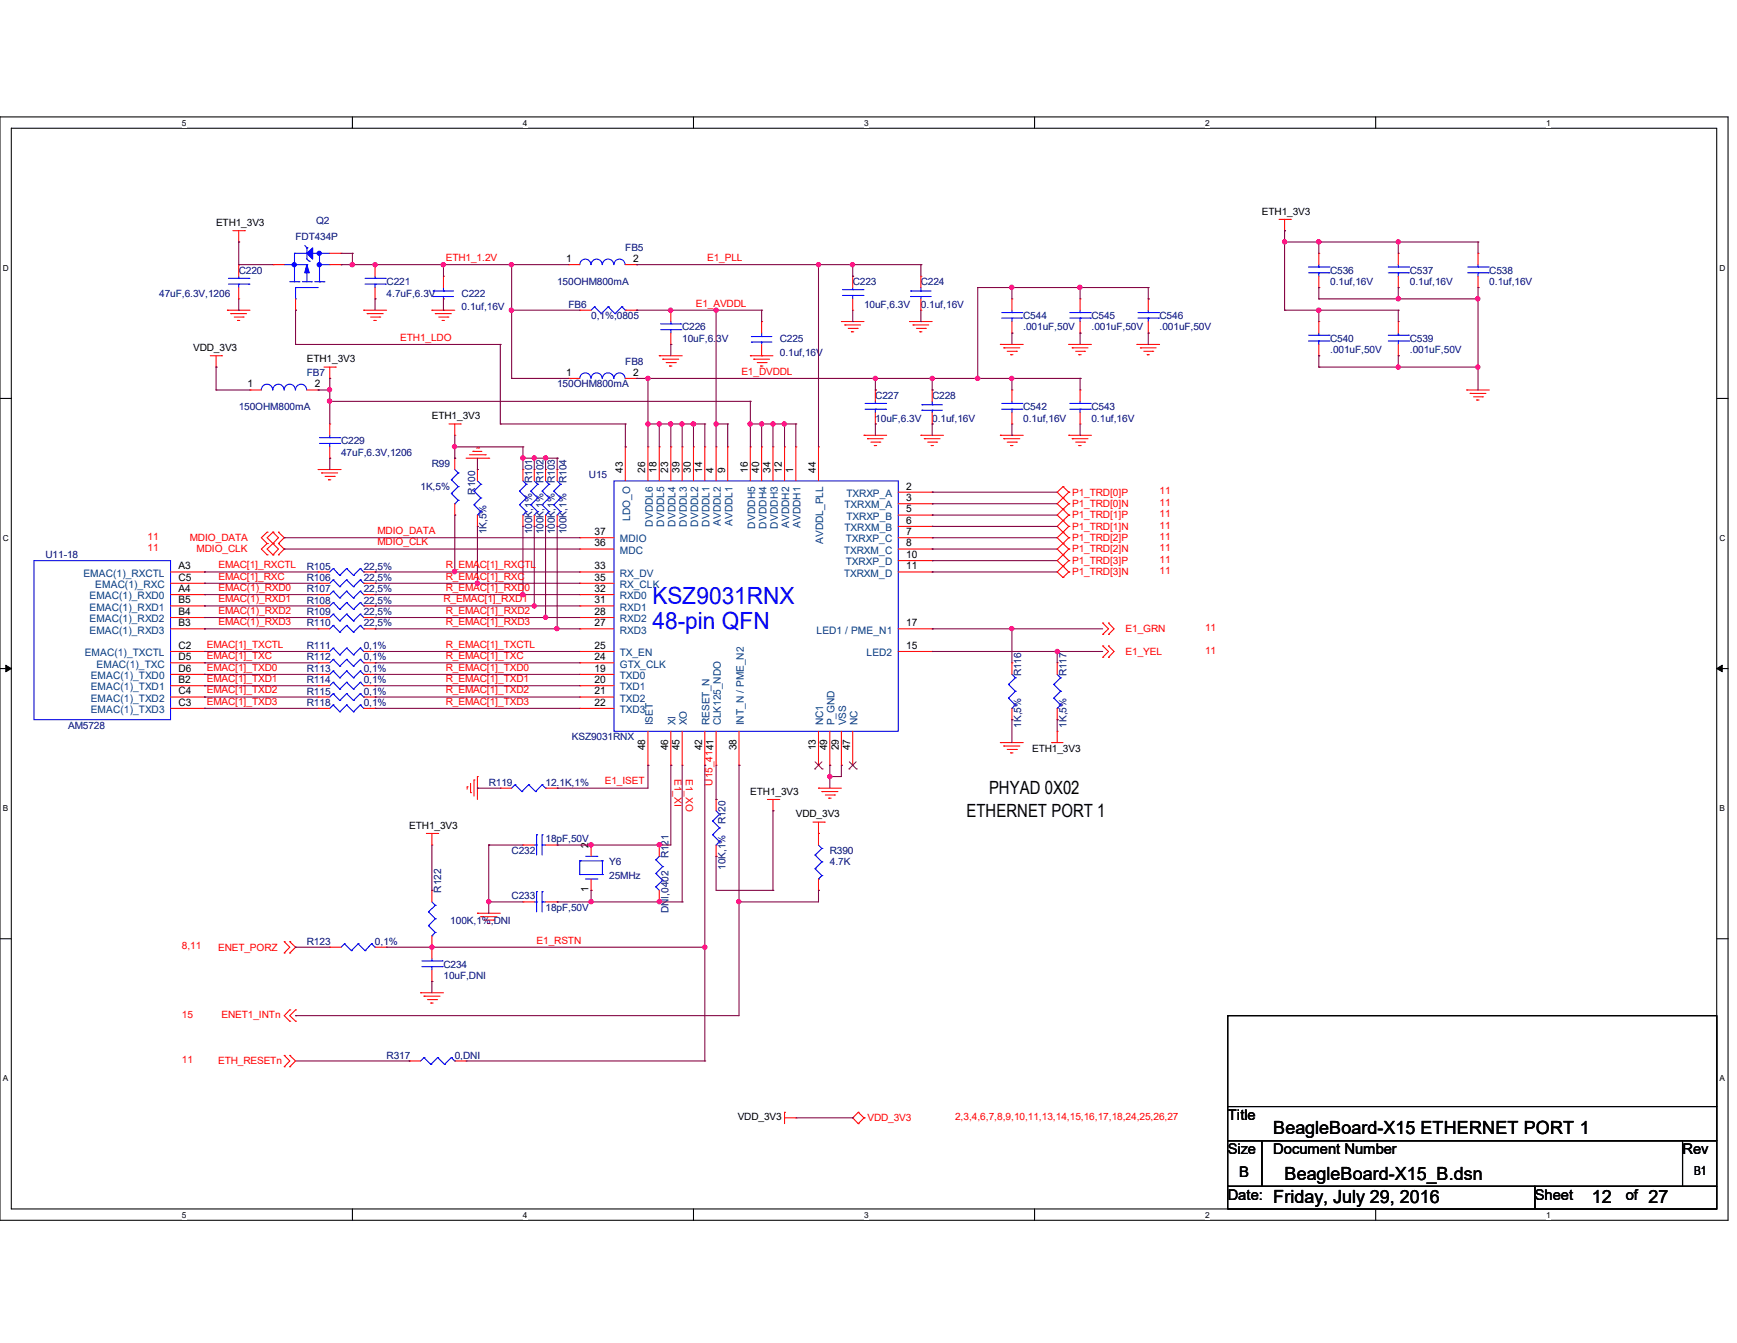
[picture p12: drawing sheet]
<svg xmlns="http://www.w3.org/2000/svg" width="279mm" height="216mm" viewBox="0 0 279 216" stroke-linecap="round" stroke-linejoin="round" font-family="sans-serif">
<defs><g id="words">
<g font-size="3.8" fill="#00f">
<text x="104.9" y="97.2">KSZ9031RNX</text>
<text x="104.9" y="101.1">48-pin QFN</text>
</g>
<g font-size="2.9">
<text x="155.4" y="131.3">ETHERNET PORT 1</text>
<text x="159.1" y="127.6">PHYAD 0X02</text>
<text x="204.8" y="182.3">BeagleBoard-X15 ETHERNET PORT 1</text>
<text x="206.6" y="189.7">BeagleBoard-X15_B.dsn</text>
<text x="204.8" y="193.3">Friday, July 29, 2016</text>
<text x="256" y="193.3">12</text>
<text x="265.2" y="193.3">27</text>
</g>
<g font-size="2.4">
<text x="197.5" y="180.1">Title</text>
<text x="197.5" y="185.6">Size</text>
<text x="204.8" y="185.6">Document Number</text>
<text x="270.6" y="185.6">Rev</text>
<text x="199.3" y="189.2">B</text>
<text x="197.5" y="192.9">Date:</text>
<text x="246.9" y="192.9">Sheet</text>
<text x="261.5" y="192.9">of</text>
</g>
<text font-size="2" x="272.5" y="188.9">B1</text>
<g font-size="1.7">
<text x="91.1" y="42.1">1</text>
<text x="101.9" y="42.1">2</text>
<text x="39.8" y="62.3">1</text>
<text x="50.6" y="62.3">2</text>
<text x="91.1" y="60.4">1</text>
<text x="101.9" y="60.4">2</text>
<text x="100.2" y="76" transform="rotate(-90 100.2 76)">43</text>
<text x="103.8" y="76" transform="rotate(-90 103.8 76)">26</text>
<text x="105.6" y="76" transform="rotate(-90 105.6 76)">18</text>
<text x="107.5" y="76" transform="rotate(-90 107.5 76)">23</text>
<text x="109.3" y="76" transform="rotate(-90 109.3 76)">39</text>
<text x="111.1" y="76" transform="rotate(-90 111.1 76)">30</text>
<text x="112.9" y="76" transform="rotate(-90 112.9 76)">14</text>
<text x="114.8" y="76" transform="rotate(-90 114.8 76)">4</text>
<text x="116.6" y="76" transform="rotate(-90 116.6 76)">9</text>
<text x="120.3" y="76" transform="rotate(-90 120.3 76)">16</text>
<text x="122.1" y="76" transform="rotate(-90 122.1 76)">40</text>
<text x="123.9" y="76" transform="rotate(-90 123.9 76)">34</text>
<text x="125.8" y="76" transform="rotate(-90 125.8 76)">12</text>
<text x="127.6" y="76" transform="rotate(-90 127.6 76)">1</text>
<text x="131.2" y="76" transform="rotate(-90 131.2 76)">44</text>
<text x="145.8" y="78.7">2</text>
<text x="145.8" y="80.6">3</text>
<text x="145.8" y="82.4">5</text>
<text x="95.6" y="87.8">36</text>
<text x="95.6" y="86">37</text>
<text x="145.8" y="84.2">6</text>
<text x="145.8" y="86">7</text>
<text x="145.8" y="87.8">8</text>
<text x="145.8" y="89.7">10</text>
<text x="28.7" y="93.3">C5</text>
<text x="28.7" y="91.5">A3</text>
<text x="28.7" y="95.2">A4</text>
<text x="95.6" y="95.2">32</text>
<text x="95.6" y="91.5">33</text>
<text x="95.6" y="93.3">35</text>
<text x="145.8" y="91.5">11</text>
<text x="28.7" y="100.7">B3</text>
<text x="28.7" y="98.8">B4</text>
<text x="28.7" y="97">B5</text>
<text x="95.6" y="100.7">27</text>
<text x="95.6" y="97">31</text>
<text x="95.6" y="98.8">28</text>
<text x="145.8" y="100.7">17</text>
<text x="28.7" y="106.1">D5</text>
<text x="28.7" y="104.3">C2</text>
<text x="28.7" y="108">D6</text>
<text x="95.6" y="108">19</text>
<text x="95.6" y="106.1">24</text>
<text x="95.6" y="104.3">25</text>
<text x="145.8" y="104.3">15</text>
<text x="28.7" y="113.5">C3</text>
<text x="28.7" y="111.6">C4</text>
<text x="28.7" y="109.8">B2</text>
<text x="95.6" y="109.8">20</text>
<text x="95.6" y="111.6">21</text>
<text x="95.6" y="113.5">22</text>
<text x="103.8" y="120.6" transform="rotate(-90 103.8 120.6)">48</text>
<text x="107.5" y="120.6" transform="rotate(-90 107.5 120.6)">46</text>
<text x="109.3" y="120.6" transform="rotate(-90 109.3 120.6)">45</text>
<text x="112.9" y="120.6" transform="rotate(-90 112.9 120.6)">42</text>
<text x="118.4" y="120.6" transform="rotate(-90 118.4 120.6)">38</text>
<text x="131.2" y="120.6" transform="rotate(-90 131.2 120.6)">13</text>
<text x="133.1" y="120.6" transform="rotate(-90 133.1 120.6)">49</text>
<text x="134.9" y="120.6" transform="rotate(-90 134.9 120.6)">29</text>
<text x="136.7" y="120.6" transform="rotate(-90 136.7 120.6)">47</text>
<text x="94.7" y="136.4" transform="rotate(-90 94.7 136.4)">2</text>
<text x="94.7" y="143.5" transform="rotate(-90 94.7 143.5)">1</text>
</g>
<g font-size="1.7" fill="#004080">
<text x="101.3" y="83.7" transform="rotate(-90 101.3 83.7)">LDO_O</text>
<text x="135.8" y="81.7">TXRXM_A</text>
<text x="136.1" y="79.9">TXRXP_A</text>
<text x="136.1" y="83.6">TXRXP_B</text>
<text x="99.7" y="89">MDC</text>
<text x="99.7" y="87.2">MDIO</text>
<text x="105" y="84.7" transform="rotate(-90 105 84.7)">DVDDL6</text>
<text x="106.8" y="84.7" transform="rotate(-90 106.8 84.7)">DVDDL5</text>
<text x="108.7" y="84.7" transform="rotate(-90 108.7 84.7)">DVDDL4</text>
<text x="110.5" y="84.7" transform="rotate(-90 110.5 84.7)">DVDDL3</text>
<text x="112.3" y="84.7" transform="rotate(-90 112.3 84.7)">DVDDL2</text>
<text x="114.1" y="84.7" transform="rotate(-90 114.1 84.7)">DVDDL1</text>
<text x="116" y="84.6" transform="rotate(-90 116 84.6)">AVDDL2</text>
<text x="117.8" y="84.6" transform="rotate(-90 117.8 84.6)">AVDDL1</text>
<text x="121.5" y="85" transform="rotate(-90 121.5 85)">DVDDH5</text>
<text x="123.3" y="85" transform="rotate(-90 123.3 85)">DVDDH4</text>
<text x="125.1" y="85" transform="rotate(-90 125.1 85)">DVDDH3</text>
<text x="127" y="84.9" transform="rotate(-90 127 84.9)">AVDDH2</text>
<text x="128.8" y="84.9" transform="rotate(-90 128.8 84.9)">AVDDH1</text>
<text x="132.4" y="87.5" transform="rotate(-90 132.4 87.5)">AVDDL_PLL</text>
<text x="135.8" y="89">TXRXM_C</text>
<text x="135.8" y="85.4">TXRXM_B</text>
<text x="136.1" y="87.2">TXRXP_C</text>
<text x="13.4" y="92.7">EMAC(1)_RXCTL</text>
<text x="15.3" y="94.5">EMAC(1)_RXC</text>
<text x="99.7" y="92.7">RX_DV</text>
<text x="99.7" y="94.5">RX_CLK</text>
<text x="135.8" y="92.7">TXRXM_D</text>
<text x="136.1" y="90.9">TXRXP_D</text>
<text x="14.4" y="101.9">EMAC(1)_RXD3</text>
<text x="14.4" y="100">EMAC(1)_RXD2</text>
<text x="14.4" y="98.2">EMAC(1)_RXD1</text>
<text x="14.4" y="96.4">EMAC(1)_RXD0</text>
<text x="99.7" y="101.9">RXD3</text>
<text x="99.7" y="98.2">RXD1</text>
<text x="99.7" y="96.4">RXD0</text>
<text x="99.7" y="100">RXD2</text>
<text x="131.4" y="101.9">LED1 / PME_N1</text>
<text x="13.6" y="105.5">EMAC(1)_TXCTL</text>
<text x="15.5" y="107.3">EMAC(1)_TXC</text>
<text x="99.7" y="107.3">GTX_CLK</text>
<text x="99.7" y="105.5">TX_EN</text>
<text x="139.4" y="105.5">LED2</text>
<text x="14.6" y="112.8">EMAC(1)_TXD2</text>
<text x="14.6" y="111">EMAC(1)_TXD1</text>
<text x="14.6" y="109.2">EMAC(1)_TXD0</text>
<text x="99.7" y="109.2">TXD0</text>
<text x="99.7" y="111">TXD1</text>
<text x="99.7" y="112.8">TXD2</text>
<text x="14.6" y="114.6">EMAC(1)_TXD3</text>
<text x="99.7" y="114.6">TXD3</text>
<text x="105" y="116.6" transform="rotate(-90 105 116.6)">ISET</text>
<text x="108.7" y="116.6" transform="rotate(-90 108.7 116.6)">XI</text>
<text x="110.5" y="116.6" transform="rotate(-90 110.5 116.6)">XO</text>
<text x="114.1" y="116.6" transform="rotate(-90 114.1 116.6)">RESET_N</text>
<text x="116" y="116.6" transform="rotate(-90 116 116.6)">CLK125_NDO</text>
<text x="119.6" y="116.6" transform="rotate(-90 119.6 116.6)">INT_N / PME_N2</text>
<text x="132.4" y="116.6" transform="rotate(-90 132.4 116.6)">NC1</text>
<text x="134.2" y="116.6" transform="rotate(-90 134.2 116.6)">P_GND</text>
<text x="136.1" y="116.6" transform="rotate(-90 136.1 116.6)">VSS</text>
<text x="137.9" y="116.6" transform="rotate(-90 137.9 116.6)">NC</text>
</g>
<g font-size="1.6" fill="#000080">
<text x="50.8" y="35.9">Q2</text>
<text x="47.5" y="38.5">FDT434P</text>
<text x="100.6" y="40.3">FB5</text>
<text x="25.6" y="47.7">47uF,6.3V,1206</text>
<text x="38.4" y="44">C220</text>
<text x="62.2" y="45.8">C221</text>
<text x="62.2" y="47.7">4.7uF,6.3V</text>
<text x="74.3" y="47.7">C222</text>
<text x="89.6" y="45.8">150OHM800mA</text>
<text x="137.2" y="45.8">C223</text>
<text x="148.1" y="45.8">C224</text>
<text x="213.9" y="44">C536</text>
<text x="213.9" y="45.8">0.1uf,16V</text>
<text x="226.8" y="44">C537</text>
<text x="226.8" y="45.8">0.1uf,16V</text>
<text x="239.6" y="44">C538</text>
<text x="239.6" y="45.8">0.1uf,16V</text>
<text x="74.3" y="49.9">0.1uf,16V</text>
<text x="91.4" y="49.5">FB6</text>
<text x="95.1" y="51.3">0,1%,0805</text>
<text x="109.7" y="53.1">C226</text>
<text x="139" y="49.5">10uF,6.3V</text>
<text x="148.1" y="49.5">0.1uf,16V</text>
<text x="164.6" y="51.3">C544</text>
<text x="164.6" y="53.1">.001uF,50V</text>
<text x="175.6" y="51.3">C545</text>
<text x="175.6" y="53.1">.001uF,50V</text>
<text x="186.5" y="51.3">C546</text>
<text x="186.5" y="53.1">.001uF,50V</text>
<text x="100.6" y="58.6">FB8</text>
<text x="109.7" y="55">10uF,6.3V</text>
<text x="125.4" y="55">C225</text>
<text x="125.4" y="57.2">0.1uf,16V</text>
<text x="213.9" y="55">C540</text>
<text x="213.9" y="56.8">.001uF,50V</text>
<text x="226.8" y="55">C539</text>
<text x="226.8" y="56.8">.001uF,50V</text>
<text x="38.4" y="66">150OHM800mA</text>
<text x="49.4" y="60.5">FB7</text>
<text x="89.6" y="62.3">150OHM800mA</text>
<text x="140.8" y="64.1">C227</text>
<text x="149.9" y="64.1">C228</text>
<text x="164.6" y="66">C542</text>
<text x="175.6" y="66">C543</text>
<text x="54.9" y="71.4">C229</text>
<text x="140.8" y="67.8">10uF,6.3V</text>
<text x="149.9" y="67.8">0.1uf,16V</text>
<text x="164.6" y="67.8">0.1uf,16V</text>
<text x="175.6" y="67.8">0.1uf,16V</text>
<text x="54.9" y="73.3">47uF,6.3V,1206</text>
<text x="69.5" y="75.1">R99</text>
<text x="85.6" y="77.7" transform="rotate(-90 85.6 77.7)">R101</text>
<text x="87.4" y="77.7" transform="rotate(-90 87.4 77.7)">R102</text>
<text x="89.2" y="77.7" transform="rotate(-90 89.2 77.7)">R103</text>
<text x="91.1" y="77.7" transform="rotate(-90 91.1 77.7)">R104</text>
<text x="94.7" y="76.9">U15</text>
<text x="67.6" y="78.7">1K,5%</text>
<text x="76.5" y="79.5" transform="rotate(-90 76.5 79.5)">R100</text>
<text x="7.3" y="89.7">U11-18</text>
<text x="78.3" y="85.9" transform="rotate(-90 78.3 85.9)">1K,5%</text>
<text x="85.6" y="85.9" transform="rotate(-90 85.6 85.9)">100K,1%</text>
<text x="87.4" y="85.9" transform="rotate(-90 87.4 85.9)">100K,1%</text>
<text x="89.2" y="85.9" transform="rotate(-90 89.2 85.9)">100K,1%</text>
<text x="91.1" y="85.9" transform="rotate(-90 91.1 85.9)">100K,1%</text>
<text x="49.4" y="91.6">R105</text>
<text x="49.4" y="93.4">R106</text>
<text x="49.4" y="95.2">R107</text>
<text x="58.5" y="91.6">22,5%</text>
<text x="58.5" y="93.4">22,5%</text>
<text x="58.5" y="95.2">22,5%</text>
<text x="49.4" y="97">R108</text>
<text x="49.4" y="98.8">R109</text>
<text x="49.4" y="100.7">R110</text>
<text x="58.5" y="97">22,5%</text>
<text x="58.5" y="98.8">22,5%</text>
<text x="58.5" y="100.7">22,5%</text>
<text x="49.4" y="106.2">R112</text>
<text x="49.4" y="108">R113</text>
<text x="49.4" y="104.4">R111</text>
<text x="58.5" y="106.2">0,1%</text>
<text x="58.5" y="108">0,1%</text>
<text x="58.5" y="104.4">0,1%</text>
<text x="49.4" y="109.9">R114</text>
<text x="49.4" y="111.7">R115</text>
<text x="49.4" y="113.5">R118</text>
<text x="58.5" y="109.9">0,1%</text>
<text x="58.5" y="111.7">0,1%</text>
<text x="58.5" y="113.5">0,1%</text>
<text x="164.3" y="108.8" transform="rotate(-90 164.3 108.8)">R116</text>
<text x="171.5" y="108.8" transform="rotate(-90 171.5 108.8)">R117</text>
<text x="11" y="117.1">AM5728</text>
<text x="92" y="119">KSZ9031RNX</text>
<text x="164.3" y="117" transform="rotate(-90 164.3 117)">1K,5%</text>
<text x="171.5" y="117" transform="rotate(-90 171.5 117)">1K,5%</text>
<text x="78.6" y="126.3">R119</text>
<text x="87.8" y="126.3">12.1K,1%</text>
<text x="82.3" y="137.3">C232</text>
<text x="87.8" y="135.4">18pF,50V</text>
<text x="116.7" y="132.5" transform="rotate(-90 116.7 132.5)">R120</text>
<text x="133.5" y="137.3">R390</text>
<text x="71" y="143.5" transform="rotate(-90 71 143.5)">R122</text>
<text x="98" y="139.1">Y6</text>
<text x="98" y="141.3">25MHz</text>
<text x="107.5" y="138" transform="rotate(-90 107.5 138)">R121</text>
<text x="116.7" y="139.9" transform="rotate(-90 116.7 139.9)">10K,1%</text>
<text x="133.5" y="139.1">4.7K</text>
<text x="72.4" y="148.6">100K,1%,DNI</text>
<text x="82.3" y="144.6">C233</text>
<text x="87.8" y="146.4">18pF,50V</text>
<text x="107.5" y="146.8" transform="rotate(-90 107.5 146.8)">DNI,0402</text>
<text x="49.4" y="151.9">R123</text>
<text x="60.3" y="151.9">0,1%</text>
<text x="71.3" y="155.6">C234</text>
<text x="71.3" y="157.4">10uF,DNI</text>
<text x="62.2" y="170.2">R317</text>
<text x="73.2" y="170.2">0,DNI</text>
</g>
<g font-size="1.6">
<text x="203" y="34.5">ETH1_3V3</text>
<text x="34.8" y="36.3">ETH1_3V3</text>
<text x="31.1" y="56.4">VDD_3V3</text>
<text x="49.4" y="58.3">ETH1_3V3</text>
<text x="69.5" y="67.4">ETH1_3V3</text>
<text x="166" y="120.8">ETH1_3V3</text>
<text x="120.7" y="127.8">ETH1_3V3</text>
<text x="128" y="131.4">VDD_3V3</text>
<text x="65.8" y="133.3">ETH1_3V3</text>
<text x="118.7" y="180">VDD_3V3</text>
</g>
<g font-size="1.6" fill="#f00">
<text x="71.7" y="42">ETH1_1.2V</text>
<text x="113.7" y="42">E1_PLL</text>
<text x="111.9" y="49.3">E1_AVDDL</text>
<text x="64.4" y="54.8">ETH1_LDO</text>
<text x="119.3" y="60.2">E1_DVDDL</text>
<text x="172.5" y="79.7">P1_TRD[0]P</text>
<text x="172.5" y="81.5">P1_TRD[0]N</text>
<text x="172.5" y="83.3">P1_TRD[1]P</text>
<text x="186.5" y="79.5">11</text>
<text x="186.5" y="81.3">11</text>
<text x="186.5" y="83.1">11</text>
<text x="23.7" y="86.8">11</text>
<text x="23.7" y="88.6">11</text>
<text x="30.5" y="87">MDIO_DATA</text>
<text x="31.6" y="88.8">MDIO_CLK</text>
<text x="60.7" y="85.9">MDIO_DATA</text>
<text x="60.7" y="87.7">MDIO_CLK</text>
<text x="172.5" y="85.1">P1_TRD[1]N</text>
<text x="172.5" y="87">P1_TRD[2]P</text>
<text x="172.5" y="88.8">P1_TRD[2]N</text>
<text x="186.5" y="85">11</text>
<text x="186.5" y="86.8">11</text>
<text x="186.5" y="88.6">11</text>
<text x="35.1" y="95">EMAC(1)_RXD0</text>
<text x="35.1" y="93.2">EMAC[1]_RXC</text>
<text x="35.1" y="91.4">EMAC[1]_RXCTL</text>
<text x="71.7" y="95">R_EMAC[1]_RXD0</text>
<text x="71.7" y="93.2">R_EMAC[1]_RXC</text>
<text x="71.7" y="91.4">R_EMAC[1]_RXCTL</text>
<text x="172.5" y="90.6">P1_TRD[3]P</text>
<text x="172.5" y="92.5">P1_TRD[3]N</text>
<text x="186.5" y="90.5">11</text>
<text x="186.5" y="92.3">11</text>
<text x="35.1" y="98.7">EMAC(1)_RXD2</text>
<text x="35.1" y="96.8">EMAC(1)_RXD1</text>
<text x="35.1" y="100.5">EMAC(1)_RXD3</text>
<text x="71.3" y="96.8">R_EMAC[1]_RXD1</text>
<text x="71.7" y="98.7">R_EMAC[1]_RXD2</text>
<text x="71.7" y="100.5">R_EMAC[1]_RXD3</text>
<text x="181.1" y="101.6">E1_GRN</text>
<text x="193.8" y="101.4">11</text>
<text x="33.3" y="104.1">EMAC[1]_TXCTL</text>
<text x="33.3" y="106">EMAC[1]_TXC</text>
<text x="33.3" y="107.8">EMAC[1]_TXD0</text>
<text x="71.7" y="104.1">R_EMAC[1]_TXCTL</text>
<text x="71.7" y="107.8">R_EMAC[1]_TXD0</text>
<text x="71.7" y="106">R_EMAC[1]_TXC</text>
<text x="181.1" y="105.3">E1_YEL</text>
<text x="193.8" y="105.1">11</text>
<text x="33.3" y="113.3">EMAC[1]_TXD3</text>
<text x="33.3" y="111.5">EMAC[1]_TXD2</text>
<text x="33.3" y="109.6">EMAC[1]_TXD1</text>
<text x="71.7" y="113.3">R_EMAC[1]_TXD3</text>
<text x="71.7" y="111.5">R_EMAC[1]_TXD2</text>
<text x="71.7" y="109.6">R_EMAC[1]_TXD1</text>
<text x="108.5" y="125.2" transform="rotate(90 108.5 125.2)">E1_XI</text>
<text x="110.3" y="125.2" transform="rotate(90 110.3 125.2)">E1_XO</text>
<text x="97.3" y="126.1">E1_ISET</text>
<text x="114.6" y="126.3" transform="rotate(-90 114.6 126.3)">U15_4141</text>
<text x="29.3" y="152.6">8,11</text>
<text x="35.1" y="152.8">ENET_PORZ</text>
<text x="86.3" y="151.7">E1_RSTN</text>
<text x="29.3" y="163.6">15</text>
<text x="35.6" y="163.6">ENET1_INTn</text>
<text x="29.3" y="170.9">11</text>
<text x="35.1" y="171.1">ETH_RESETn</text>
<text x="139.5" y="180.3">VDD_3V3</text>
<text x="153.6" y="180">2,3,4,6,7,8,9,10,11,13,14,15,16,17,18,24,25,26,27</text>
</g>
<g font-size="1.3">
<text x="29.3" y="20.2">5</text>
<text x="84.1" y="20.2">4</text>
<text x="139" y="20.2">3</text>
<text x="193.8" y="20.2">2</text>
<text x="248.7" y="20.2">1</text>
<text x=".5" y="43.5">D</text>
<text x="276.6" y="43.5">D</text>
<text x=".5" y="87">C</text>
<text x="276.6" y="87">C</text>
<text x=".5" y="130.4">B</text>
<text x="276.6" y="130.4">B</text>
<text x=".5" y="173.8">A</text>
<text x="276.6" y="173.8">A</text>
<text x="29.3" y="195.7">5</text>
<text x="84.1" y="195.7">4</text>
<text x="139" y="195.7">3</text>
<text x="193.8" y="195.7">2</text>
<text x="248.7" y="195.7">1</text>
</g>
</g></defs>
<path d="M0 18.8h278v177.4h-278zM1.8 20.6h274.3v173.8h-274.3z" fill="none" stroke="#000" stroke-width=".17"/>
<g fill="#fff">
<path d="M29.3 19h.7v1.5h-.7z"/>
<path d="M29.3 194.6h.7v1.4h-.7z"/>
</g>
<path d="M56.7 18.8v1.8M56.7 194.4v1.8" fill="none" stroke="#000" stroke-width=".17"/>
<g fill="#fff">
<path d="M84.1 19h.7v1.5h-.7z"/>
<path d="M84.1 194.6h.7v1.4h-.7z"/>
</g>
<path d="M111.5 18.8v1.8M111.5 194.4v1.8" fill="none" stroke="#000" stroke-width=".17"/>
<g fill="#fff">
<path d="M139 19h.7v1.5h-.7z"/>
<path d="M139 194.6h.7v1.4h-.7z"/>
</g>
<path d="M166.4 18.8v1.8M166.4 194.4v1.8" fill="none" stroke="#000" stroke-width=".17"/>
<g fill="#fff">
<path d="M193.8 19h.8v1.5h-.8z"/>
<path d="M193.8 194.6h.8v1.4h-.8z"/>
</g>
<path d="M221.3 18.8v1.8M221.3 194.4v1.8" fill="none" stroke="#000" stroke-width=".17"/>
<g fill="#fff">
<path d="M248.7 19h.7v1.5h-.7z"/>
<path d="M248.7 194.6h.7v1.4h-.7z"/>
<path d="M.5 42.3h.9v1.5h-.9z"/>
<path d="M276.6 42.3h.9v1.5h-.9z"/>
<path d="M.5 85.8h.9v1.4h-.9z"/>
<path d="M276.6 85.8h.9v1.4h-.9z"/>
</g>
<path d="M0 64.1h1.8M276.1 64.1h1.9" fill="none" stroke="#000" stroke-width=".17"/>
<g fill="#fff">
<path d="M.5 129.2h.8v1.5h-.8z"/>
<path d="M276.6 129.2h.9v1.5h-.9z"/>
</g>
<path d="M0 107.5h1.8M276.1 107.5h1.9" fill="none" stroke="#000" stroke-width=".17"/>
<path d="M.9 106.9l.9 .6-.9 .5zM276.1 107.5l.9-.6v1.1z" fill="#000" stroke="#000" stroke-width=".16"/>
<g fill="#fff">
<path d="M.5 172.6h.8v1.5h-.8z"/>
<path d="M276.6 172.6h.9v1.5h-.9z"/>
</g>
<path d="M0 150.9h1.8M276.1 150.9h1.9M197.5 163.3h78.6v14.6h-78.6zM197.5 177.9h78.6v5.5h-78.6zM197.5 183.4h5.5v7.3h-5.5zM197.5 190.7h49.4v3.7h-49.4zM203 183.4h67.6v7.3h-67.6zM246.9 190.7h29.2v3.7h-29.2zM270.6 183.4h5.5v7.3h-5.5z" fill="none" stroke="#000" stroke-width=".17"/>
<g fill="none" stroke="#f00" stroke-width=".17">
<path d="M37.5 37.1h1.8M38.4 38.9h.1M38.4 37.1v1.8M39.3 37.1h.1M205.7 35.3h1.9M206.6 37.1h.1M206.6 35.3v1.8M207.6 35.3h.1M33.8 57.2h1.8M34.8 59h.1M34.8 57.2v1.8M35.6 57.2h.1"/>
<path d="M36.6 49.9h.1M36.6 49.9h3.6M37.1 50.4h.1M37.1 50.4h2.6M37.7 51h1.4M38.2 51.5h.1M38.2 51.5h.4M38.4 42.5h.1M38.4 48h.1M38.4 42.5v1.9M38.4 46.2v1.8M39.1 51h.1"/>
<path d="M43.9 42.5h.1M43.9 42.5h1.8M47.5 49.9h.1M47.5 48v1.9M52.1 59h1.8M53 59v1.8M53 42.5h1.9M53 40.7h1.9M53.9 59h.1M54.9 42.5h.1M54.9 40.7h.1M58.5 49.9h.1"/>
<path d="M58.5 49.9h3.7M59.1 50.4h.1M59.1 50.4h2.5M59.6 51h1.5M60.2 51.5h.1M60.2 51.5h.3M60.3 42.5h.1M60.3 48h.1M60.3 42.5v1.9M60.3 46.2v1.8M61.1 51h.1M69.5 49.9h.1"/>
<path d="M69.5 49.9h3.7M70 50.4h.1M70 50.4h2.6M70.6 51h1.5M71.1 51.5h.1M71.1 51.5h.4M71.3 49.9h.1M71.3 44.4h.1M71.3 44.4v1.8M71.3 48v1.9M72.1 51h.1M91.4 42.5h.1"/>
<path d="M91.4 42.5h1.9M93.3 49.9h.1M93.3 49.9h1.8M100.6 49.9h1.8M100.6 42.5h1.8M102.4 49.9h.1M102.4 42.5h.1M106 57.2h.1M106 57.2h3.7M106.6 57.7h.1M106.6 57.7h2.6M107.1 58.3h1.5"/>
<path d="M107.7 58.8h.1M107.7 58.8h.4M107.9 49.9h.1M107.9 55.4h.1M107.9 49.9v1.8M107.9 53.6v1.8M108.6 58.3h.1M120.7 57.2h.1M120.7 57.2h3.6M121.2 57.7h.1M121.2 57.7h2.6M121.8 58.3h1.4"/>
<path d="M122.3 58.8h.1M122.3 58.8h.4M122.5 57.2h.1M122.5 51.7h.1M122.5 51.7v1.9M122.5 55.4v1.8M123.2 58.3h.1M135.3 51.7h.1M135.3 51.7h3.7M135.9 52.2h.1M135.9 52.2h2.5M136.4 52.8h1.5"/>
<path d="M136.9 53.3h.1M136.9 53.3h.4M137.2 44.4h.1M137.2 49.9h.1M137.2 44.4v1.8M137.2 48v1.9M137.9 52.8h.1M146.3 51.7h.1M146.3 51.7h3.6M146.9 52.2h.1M146.9 52.2h2.5M147.4 52.8h1.4"/>
<path d="M148 53.3h.1M148 53.3h.3M148.1 49.9h.1M148.1 44.4h.1M148.1 44.4v1.8M148.1 48v1.9M148.8 52.8h.1M160.9 55.4h.1M160.9 55.4h3.7M161.5 55.9h.1M161.5 55.9h2.5M162 56.5h1.5"/>
<path d="M162.6 57h.1M162.6 57h.3M162.8 48h.1M162.8 53.6h.1M162.8 48v1.9M162.8 51.7v1.9M163.5 56.5h.1M171.9 55.4h.1M171.9 55.4h3.7M172.5 55.9h.1M172.5 55.9h2.5M173 56.5h1.5"/>
<path d="M173.5 57h.1M173.5 57h.4M173.7 48h.1M173.7 53.6h.1M173.7 48v1.9M173.7 51.7v1.9M174.5 56.5h.1M182.9 55.4h.1M182.9 55.4h3.6M183.4 55.9h.1M183.4 55.9h2.6M184 56.5h1.4"/>
<path d="M184.5 57h.1M184.5 57h.4M184.7 48h.1M184.7 53.6h.1M184.7 48v1.9M184.7 51.7v1.9M185.4 56.5h.1M212.1 40.7h.1M212.1 46.2h.1M212.1 51.7h.1M212.1 57.2h.1M212.1 40.7v1.8"/>
<path d="M212.1 44.4v1.8M212.1 51.7v1.9M212.1 55.4v1.8M224.9 40.7h.1M224.9 46.2h.1M224.9 51.7h.1M224.9 57.2h.1M224.9 40.7v1.8M224.9 44.4v1.8M224.9 51.7v1.9M224.9 55.4v1.8M237.7 40.7h.1"/>
<path d="M237.7 46.2h.1M237.7 40.7v1.8M237.7 44.4v1.8M40.2 62.7h.1M40.2 62.7h1.8M49.4 62.7h1.8M51.2 75.5h.1M51.2 62.7h.1M51.2 75.5h3.7M51.7 76h.1M51.7 76h2.6M52.3 76.6h1.5"/>
<path d="M52.8 77.1h.1M52.8 77.1h.4M53 60.8h.1M53 68.2h.1M53 73.7h.1M53 68.2v1.8M53 71.8v1.9M53.8 76.6h.1M72.2 68.2h1.8M73.2 70h.1M73.2 73.7h.1M73.2 68.2v1.8"/>
<path d="M73.2 73.7v1.8M74 68.2h.1M75 73.7h3.6M75.5 73.1h2.6M76.1 72.6h.1M76.1 72.6h1.4M76.6 72h.4M76.8 75.5h.1M76.8 75.5v1.8M77 72h.1M78.1 73.1h.1M78.6 73.7h.1"/>
<path d="M84.1 75.5h.1M84.1 75.5v1.8M85.9 75.5h.1M85.9 75.5v1.8M87.8 75.5h.1M87.8 75.5v1.8M89.6 75.5h.1M89.6 75.5v1.8M91.4 60.8h.1M91.4 60.8h1.9M100.6 71.8h.1M100.6 71.8v5.5"/>
<path d="M100.6 60.8h1.8M102.4 60.8h.1M104.2 71.8h.1M104.2 71.8v5.5M106 71.8h.1M106 71.8v5.5M107.9 71.8h.1M107.9 71.8v5.5M109.7 71.8h.1M109.7 71.8v5.5M111.5 71.8h.1M111.5 71.8v5.5"/>
<path d="M113.4 71.8h.1M113.4 71.8v5.5M115.2 71.8h.1M115.2 71.8v5.5M117.1 71.8h.1M117.1 71.8v5.5M120.7 71.8h.1M120.7 71.8v5.5M122.5 71.8h.1M122.5 71.8v5.5M124.3 71.8h.1M124.3 71.8v5.5"/>
<path d="M126.2 71.8h.1M126.2 71.8v5.5M128 71.8h.1M128 71.8v5.5M131.7 71.8h.1M131.7 71.8v5.5M139 70h.1M139 70h3.6M139.5 70.5h.1M139.5 70.5h2.6M140.1 71.1h1.4M140.6 71.6h.1"/>
<path d="M140.6 71.6h.4M140.8 62.7h.1M140.8 68.2h.1M140.8 62.7v1.8M140.8 66.3v1.9M141.5 71.1h.1M144.5 79.1h5.4M148.1 70h.1M148.1 70h3.7M148.7 70.5h.1M148.7 70.5h2.5M149.2 71.1h1.5"/>
<path d="M149.8 71.6h.1M149.8 71.6h.4M149.9 79.1h.1M149.9 68.2h.1M149.9 62.7h.1M149.9 62.7v1.8M149.9 66.3v1.9M150.7 71.1h.1M160.9 70h.1M160.9 70h3.7M161.5 70.5h.1M161.5 70.5h2.5"/>
<path d="M162 71.1h1.5M162.6 71.6h.1M162.6 71.6h.3M162.8 62.7h.1M162.8 68.2h.1M162.8 62.7v1.8M162.8 66.3v1.9M163.5 71.1h.1M171 78.2h.1M171 78.2l-.9 .9 1.8 1.9M171 78.2l.9 .9M171.9 70h.1"/>
<path d="M171.9 79.1h.1M171.9 70h3.7M171.9 79.1l-1.8 1.9 .9 .9M172.5 70.5h.1M172.5 70.5h2.5M173 71.1h1.5M173.5 71.6h.1M173.5 71.6h.4M173.7 62.7h.1M173.7 68.2h.1M173.7 62.7v1.8M173.7 66.3v1.9"/>
<path d="M174.5 71.1h.1M235.9 62.7h.1M235.9 62.7h3.7M236.5 63.2h.1M236.5 63.2h2.5M237 63.8h1.5M237.5 64.3h.1M237.5 64.3h.4M238.5 63.8h.1M27.4 97.4h5.5M27.4 95.6h5.5M27.4 91.9h5.5"/>
<path d="M27.4 93.8h5.5M27.4 99.3h5.5M32.9 93.8h.1M32.9 91.9h.1M32.9 99.3h.1M32.9 97.4h.1M32.9 95.6h.1M43 85.6h.1M43 87.4h.1M43 89.2h.1M43 85.6l-1 .8 1 1M43 87.4l-1 .9 1 .9"/>
<path d="M43.9 87.4h.1M43.9 85.6h.1M43.9 89.2h.1M43.9 85.6l-.9 .8 1.8 1.9-.9 .9M43.9 85.6l.9 .8-.9 1M43.9 87.4l-.9 .9 .9 .9M44.8 85.6h.1M44.8 87.4h.1M44.8 89.2h.1M44.8 85.6l.9 .8-.9 1M44.8 87.4l.9 .9-.9 .9M51.2 97.4h.1"/>
<path d="M51.2 99.3h.1M51.2 91.9h.1M51.2 93.8h.1M51.2 95.6h.1M51.2 97.4h1.8M51.2 95.6h1.8M51.2 91.9h1.8M51.2 93.8h1.8M51.2 99.3h1.8M58.5 97.4h1.8M58.5 95.6h1.8M58.5 91.9h1.8"/>
<path d="M58.5 93.8h1.8M58.5 99.3h1.8M60.3 97.4h.1M60.3 99.3h.1M60.3 91.9h.1M60.3 93.8h.1M60.3 95.6h.1M73.2 82.8h.1M73.2 81v1.8M76.8 84.6h.1M76.8 82.8v1.8M84.1 84.6h.1"/>
<path d="M84.1 82.8v1.8M85.9 84.6h.1M85.9 82.8v1.8M87.8 84.6h.1M87.8 82.8v1.8M89.6 84.6h.1M89.6 82.8v1.8M93.3 97.4h.1M93.3 95.6h.1M93.3 91.9h.1M93.3 93.8h.1M93.3 88.3h.1"/>
<path d="M93.3 86.4h.1M93.3 99.3h.1M93.3 97.4h5.5M93.3 95.6h5.5M93.3 91.9h5.5M93.3 93.8h5.5M93.3 88.3h5.5M93.3 86.4h5.5M93.3 99.3h5.5M144.5 91.9h5.4M144.5 88.3h5.4M144.5 86.4h5.4"/>
<path d="M144.5 81h5.4M144.5 82.8h5.4M144.5 84.6h5.4M144.5 90.1h5.4M149.9 81h.1M149.9 82.8h.1M149.9 84.6h.1M149.9 86.4h.1M149.9 88.3h.1M149.9 90.1h.1M149.9 91.9h.1M171 80.1h.1"/>
<path d="M171 81.9h.1M171 83.7h.1M171 85.6h.1M171 87.4h.1M171 89.2h.1M171 91h.1M171 92.8h.1M171 81.9l-.9 .9 .9 .9M171 81.9l.9 .9M171 83.7l-.9 .9 .9 1M171 83.7l.9 .9M171 85.6l-.9 .8 .9 1"/>
<path d="M171 85.6l.9 .8M171 87.4l-.9 .9 1.8 1.8M171 87.4l.9 .9M171 91l-.9 .9 .9 .9M171 91l.9 .9M171.9 81h.1M171.9 82.8h.1M171.9 84.6h.1M171.9 86.4h.1M171.9 88.3h.1M171.9 90.1h.1M171.9 91.9h.1"/>
<path d="M171.9 81l-.9 .9M171.9 82.8l-.9 .9M171.9 84.6l-.9 1M171.9 86.4l-.9 1M171.9 88.3l-1.8 1.8 .9 .9M171.9 90.1l-.9 .9M171.9 91.9l-.9 .9M27.4 106.6h5.5M27.4 104.7h5.5M27.4 101.1h5.5M27.4 108.4h5.5M27.4 110.2h5.5"/>
<path d="M27.4 112.1h5.5M27.4 113.9h5.5M32.9 106.6h.1M32.9 104.7h.1M32.9 113.9h.1M32.9 112.1h.1M32.9 110.2h.1M32.9 108.4h.1M32.9 101.1h.1M51.2 106.6h.1M51.2 108.4h.1M51.2 101.1h.1"/>
<path d="M51.2 110.2h.1M51.2 112.1h.1M51.2 113.9h.1M51.2 104.7h.1M51.2 106.6h1.8M51.2 104.7h1.8M51.2 101.1h1.8M51.2 108.4h1.8M51.2 110.2h1.8M51.2 112.1h1.8M51.2 113.9h1.8M58.5 106.6h1.8"/>
<path d="M58.5 104.7h1.8M58.5 101.1h1.8M58.5 108.4h1.8M58.5 110.2h1.8M58.5 112.1h1.8M58.5 113.9h1.8M60.3 106.6h.1M60.3 108.4h.1M60.3 101.1h.1M60.3 110.2h.1M60.3 112.1h.1M60.3 113.9h.1"/>
<path d="M60.3 104.7h.1M93.3 108.4h.1M93.3 110.2h.1M93.3 112.1h.1M93.3 113.9h.1M93.3 106.6h.1M93.3 104.7h.1M93.3 101.1h.1M93.3 106.6h5.5M93.3 104.7h5.5M93.3 101.1h5.5M93.3 108.4h5.5"/>
<path d="M93.3 110.2h5.5M93.3 112.1h5.5M93.3 113.9h5.5M104.2 117.6v5.4M107.9 117.6v5.4M109.7 117.6v5.4M113.4 117.6v5.4M115.2 117.6v5.4M118.9 117.6v5.4M131.7 117.6v5.4M133.5 117.6v5.4M135.3 117.6v5.4"/>
<path d="M137.2 117.6v5.4M144.5 104.7h5.4M144.5 101.1h5.4M149.9 104.7h.1M149.9 101.1h.1M160.9 119.4h.1M160.9 119.4h3.7M161.5 119.9h.1M161.5 119.9h2.5M162.8 106.6h.1M162.8 115.7h.1M162.8 106.6v1.8"/>
<path d="M162.8 113.9v1.8M169.2 119.4h.1M169.2 119.4h1.8M170.1 117.6h.1M170.1 106.6h.1M170.1 115.7h.1M170.1 106.6v1.8M170.1 113.9v1.8M170.1 117.6v1.8M177.4 100.2h.1M177.4 102h.1M177.4 103.8h.1"/>
<path d="M177.4 105.7h.1M177.4 100.2l.9 .9-.9 .9M177.4 103.8l.9 .9-.9 1M178.3 100.2h.1M178.3 102h.1M178.3 103.8h.1M178.3 105.7h.1M178.3 100.2l.9 .9-.9 .9M178.3 103.8l.9 .9-.9 1M68.6 134h1.8M69.5 135.8h.1M69.5 134v1.8"/>
<path d="M70.4 134h.1M75.1 126.5h.1M75.1 126.5v.4M75.7 127.4h.1M75.7 125.9v1.5M76.2 125.4h.1M76.2 125.4v2.6M76.8 124.8h.1M76.8 124.8v3.7M80.5 126.7h.1M80.5 126.7h1.8M84.1 135.8h.1"/>
<path d="M84.1 135.8h1.8M87.8 126.7h1.8M87.8 135.8h1.8M89.6 135.8h.1M89.6 126.7h.1M95.1 135.8h.1M95.1 135.8v1.9M104.2 123h.1M106 135.8h.1M106 135.8v1.9M107.9 123h.1M109.7 123h.1"/>
<path d="M113.4 123h.1M115.2 123h.1M115.2 128.5h.1M115.2 137.7h.1M115.2 128.5v1.8M115.2 135.8v1.9M118.9 123h.1M123.4 128.5h1.9M124.3 130.3h.1M124.3 128.5v1.8M125.3 128.5h.1M130.8 132.2h1.8"/>
<path d="M131.7 126.7h.1M131.7 134h.1M131.7 123h.1M131.7 126.7h3.6M131.7 132.2v3.6M132.2 127.3h.1M132.2 127.3h2.6M132.6 132.2h.1M132.8 127.8h1.4M133.3 128.3h.1M133.3 128.3h.4M133.5 123h.1"/>
<path d="M134.2 127.8h.1M135.3 123h.1M137.2 123h.1M162 120.5h1.5M162.6 121h.1M162.6 121h.3M163.5 120.5h.1M45.7 153.2h.1M45.7 151.4h.1M45.7 151.4l.9 .9-.9 .9M46.6 151.4h.1M46.6 153.2h.1"/>
<path d="M46.6 151.4l.9 .9-.9 .9M53 152.3h.1M53 152.3h1.9M60.3 152.3h1.9M62.2 152.3h.1M67.6 159.6h.1M67.6 159.6h3.7M69.5 152.3h.1M69.5 157.8h.1M69.5 143.1h.1M69.5 143.1v1.9M69.5 150.5v3.6"/>
<path d="M69.5 156v1.8M76.8 146.8h.1M76.8 146.8h3.7M77.3 147.4h.1M77.3 147.4h2.6M77.9 147.9h1.5M78.4 148.5h.1M78.4 148.5h.4M79.4 147.9h.1M84.1 145h.1M84.1 145h1.8M87.8 145h1.8"/>
<path d="M89.6 145h.1M95.1 143.1h.1M95.1 141.3v1.8M106 145h.1M106 143.1v1.9M131.7 143.1h.1M131.7 141.3v1.8M45.7 171.5h.1M45.7 169.7h.1M45.7 169.7l.9 .9-.9 .9M46.6 164.2h.1M46.6 162.3h.1"/>
<path d="M46.6 169.7h.1M46.6 171.5h.1M46.6 162.3l-.9 1 .9 .9M46.6 169.7l.9 .9-.9 .9M47.5 164.2h.1M47.5 162.3h.1M47.5 162.3l-.9 1 .9 .9M65.8 170.6h.1M65.8 170.6h1.8M68.2 160.1h.1M68.2 160.1h2.6M68.7 160.7h1.5"/>
<path d="M69.3 161.2h.1M69.3 161.2h.4M70.2 160.7h.1M73.2 170.6h1.8M75 170.6h.1M126.2 178.8h.1M126.2 179.7h1.8M126.2 178.8v1.8M128 179.7h.1M138 178.8h.1M138 178.8l-.8 .9 .8 .9M138 178.8l1 .9"/>
<path d="M139 179.7h.1M139 179.7l-1 .9M138 180.6h.1"/>
</g>
<g fill="none" stroke="#00f" stroke-width=".17">
<path d="M49 39.5l.4 .3M49.4 39.8h.1M49.4 39.8v1.9l.3 .3M36.7 45.7h3.3M36.7 44.7h3.3M38.4 44.7h.1M38.4 45.7h.1M38.4 44.4v.3M38.4 45.7v.5M40 45.7h.1M40 44.7h.1M45.7 42.5h3.7"/>
<path d="M46.6 45.3h1.5M47.4 40.7h.1M47.4 42.5h.1M47.4 40.7v4.6M47.4 40.7h2M47.5 46.2h.1M47.5 48h.1M47.5 46.2h3.7M47.5 46.2v1.8M48.1 45.3h.1M48.6 45.3h1.5M49.4 40.7h.1"/>
<path d="M49.4 42.5h.1M49.4 42.5v2.8M49.7 42h.1M50.1 45.3h.1M50.3 40.7h2.7M50.6 45.3h1.5M51.4 40.7h.1M51.4 45.3h.1M51.4 42.5h.1M51.4 40.7v4.6M51.4 42.5h1.6M52.1 45.3h.1"/>
<path d="M58.7 45.7h3.3M58.7 44.7h3.3M60.3 44.7h.1M60.3 45.7h.1M60.3 44.4v.3M60.3 45.7v.5M62 45.7h.1M62 44.7h.1M69.7 46.8h.1M69.7 47.7h.1M69.7 46.8h3.2M69.7 47.7h3.2"/>
<path d="M71.3 47.7h.1M71.3 46.8h.1M71.3 46.2v.6M71.3 47.7v.3M93.3 42.5a.89 .89 0 0 1 .8-.8 .89 .89 0 0 1 .9 .8M95.1 42.5a.89 .89 0 0 1 .9-.8 .89 .89 0 0 1 .9 .8M95.6 49.3h.1M95.6 49.3l-.5 .6M95.6 49.3l1.1 1.1M96.7 50.4h.1M96.9 42.5a.91 .91 0 0 1 .9-.8 .91 .91 0 0 1 .9 .8M97.8 49.3h.1"/>
<path d="M97.8 49.3l-1.1 1.1M97.8 49.3l1.1 1.1M98.8 42.5a.89 .89 0 0 1 .9-.8 .89 .89 0 0 1 .8 .8M98.9 50.4h.1M100 49.3h.1M100 49.3l-1.1 1.1M100 49.3l.6 .6M100.6 49.9h.1M106.3 53h3.2M106.3 52.1h3.2M107.9 52.1h.1M107.9 53h.1"/>
<path d="M107.9 51.7v.4M107.9 53v.6M109.5 53h.1M109.5 52.1h.1M120.9 54.1h.1M120.9 55h.1M120.9 54.1h3.3M120.9 55h3.3M122.5 55h.1M122.5 54.1h.1M122.5 53.6v.5M122.5 55v.4"/>
<path d="M135.5 47.5h3.3M135.5 46.6h3.3M137.2 46.6h.1M137.2 47.5h.1M137.2 46.2v.4M137.2 47.5v.5M138.8 47.5h.1M138.8 46.6h.1M146.5 46.8h.1M146.5 47.7h.1M146.5 46.8h3.3M146.5 47.7h3.3"/>
<path d="M148.1 47.7h.1M148.1 46.8h.1M148.1 46.2v.6M148.1 47.7v.3M161.1 51.1h3.3M161.1 50.2h3.3M162.8 50.2h.1M162.8 51.1h.1M162.8 49.9v.3M162.8 51.1v.6M164.4 51.1h.1M164.4 50.2h.1"/>
<path d="M172.1 51.1h3.3M172.1 50.2h3.3M173.7 50.2h.1M173.7 51.1h.1M173.7 49.9v.3M173.7 51.1v.6M175.4 51.1h.1M175.4 50.2h.1M183 51.1h3.4M183 50.2h3.4M184.7 50.2h.1M184.7 51.1h.1"/>
<path d="M184.7 49.9v.3M184.7 51.1v.6M186.4 51.1h.1M186.4 50.2h.1M210.5 43.9h3.3M210.5 42.9h3.3M210.5 54.8h3.3M210.5 53.9h3.3M212.1 42.9h.1M212.1 43.9h.1M212.1 53.9h.1M212.1 54.8h.1"/>
<path d="M212.1 42.5v.4M212.1 43.9v.5M212.1 53.6v.3M212.1 54.8v.6M213.8 43.9h.1M213.8 42.9h.1M213.8 54.8h.1M213.8 53.9h.1M223.3 43.9h3.3M223.3 42.9h3.3M223.3 54.8h3.3M223.3 53.9h3.3"/>
<path d="M224.9 42.9h.1M224.9 43.9h.1M224.9 53.9h.1M224.9 54.8h.1M224.9 42.5v.4M224.9 43.9v.5M224.9 53.6v.3M224.9 54.8v.6M226.6 43.9h.1M226.6 42.9h.1M226.6 54.8h.1M226.6 53.9h.1"/>
<path d="M236.1 43.9h3.3M236.1 42.9h3.3M237.7 42.9h.1M237.7 43.9h.1M237.7 42.5v.4M237.7 43.9v.5M239.4 43.9h.1M239.4 42.9h.1M43.9 62.7a.91 .91 0 0 0-1-.9 .91 .91 0 0 0-.9 .9M45.7 62.7a.89 .89 0 0 0-.9-.9 .89 .89 0 0 0-.9 .9M47.5 62.7a.89 .89 0 0 0-.9-.9 .89 .89 0 0 0-.9 .9M49.3 62.7a.89 .89 0 0 0-.9-.9 .89 .89 0 0 0-.9 .9"/>
<path d="M51.4 71.3h3.3M51.4 70.4h3.3M53 70.4h.1M53 71.3h.1M53 70v.4M53 71.3v.5M54.7 71.3h.1M54.7 70.4h.1M72.6 77.1h.1M72.6 79.3h.1M72.6 77.1l1.1 1.1M72.6 79.3l1.1 1.1"/>
<path d="M73.2 75.5l.5 .5M73.7 76h.1M73.7 78.2h.1M73.7 76l-1.1 1.1M73.7 78.2l-1.1 1.1M76.2 79h.1M76.2 79l1.1 1.1M76.8 77.3l.5 .6M77.3 77.9h.1M77.3 77.9l-1.1 1.1M83.6 79h.1M83.6 79l1.1 1.1"/>
<path d="M84.1 77.3l.6 .6M84.7 77.9h.1M84.7 77.9l-1.1 1.1M85.4 79h.1M85.4 79l1.1 1.1M85.9 77.3l.6 .6M86.5 77.9h.1M86.5 77.9l-1.1 1.1M87.2 79h.1M87.2 79l1.1 1.1M87.8 77.3l.5 .6M88.3 77.9h.1"/>
<path d="M88.3 77.9l-1.1 1.1M89.1 79h.1M89.1 79l1.1 1.1M89.6 77.3l.6 .6M90.2 77.9h.1M90.2 77.9l-1.1 1.1M93.3 60.8a.89 .89 0 0 1 .8-.9 .89 .89 0 0 1 .9 .9M95.1 60.8a.89 .89 0 0 1 .9-.9 .89 .89 0 0 1 .9 .9M96.9 60.8a.91 .91 0 0 1 .9-.9 .91 .91 0 0 1 .9 .9M98.8 77.3h45.7v40.3h-45.7zM98.8 60.8a.89 .89 0 0 1 .9-.9 .89 .89 0 0 1 .8 .9M139.1 65.8h3.4"/>
<path d="M139.1 64.9h3.4M140.8 64.9h.1M140.8 65.8h.1M140.8 64.5v.4M140.8 65.8v.5M142.5 65.8h.1M142.5 64.9h.1M148.3 65.1h.1M148.3 66h.1M148.3 65.1h3.3M148.3 66h3.3M149.9 66h.1"/>
<path d="M149.9 65.1h.1M149.9 64.5v.6M149.9 66v.3M161.1 65.8h3.3M161.1 64.9h3.3M162.8 64.9h.1M162.8 65.8h.1M162.8 64.5v.4M162.8 65.8v.5M164.4 65.8h.1M164.4 64.9h.1M172.1 65.8h3.3"/>
<path d="M172.1 64.9h3.3M173.7 64.9h.1M173.7 65.8h.1M173.7 64.5v.4M173.7 65.8v.5M175.4 65.8h.1M175.4 64.9h.1M5.5 90.1h21.9v25.6h-21.9zM53.6 96.9h.1M53.6 98.7h.1M53.6 91.4h.1M53.6 93.2h.1"/>
<path d="M53.6 95h.1M53.6 96.9l-.6 .5M53.6 96.9l1.1 1.1M53.6 98.7l-.6 .6M53.6 98.7l1.1 1.1M53.6 91.4l-.6 .5M53.6 91.4l1.1 1.1M53.6 93.2l-.6 .6M53.6 93.2l1.1 1.1M53.6 95l-.6 .6M53.6 95l1.1 1.1M54.7 98h.1"/>
<path d="M54.7 99.8h.1M54.7 92.5h.1M54.7 94.3h.1M54.7 96.1h.1M55.8 96.9h.1M55.8 98.7h.1M55.8 91.4h.1M55.8 93.2h.1M55.8 95h.1M55.8 96.9l-1.1 1.1M55.8 96.9l1.1 1.1M55.8 98.7l-1.1 1.1"/>
<path d="M55.8 98.7l1.1 1.1M55.8 91.4l-1.1 1.1M55.8 91.4l1.1 1.1M55.8 93.2l-1.1 1.1M55.8 93.2l1.1 1.1M55.8 95l-1.1 1.1M55.8 95l1.1 1.1M56.9 98h.1M56.9 99.8h.1M56.9 92.5h.1M56.9 94.3h.1M56.9 96.1h.1"/>
<path d="M58 96.9h.1M58 98.7h.1M58 91.4h.1M58 93.2h.1M58 95h.1M58 96.9l-1.1 1.1M58 96.9l.5 .5M58 98.7l-1.1 1.1M58 98.7l.5 .6M58 91.4l-1.1 1.1M58 91.4l.5 .5M58 93.2l-1.1 1.1"/>
<path d="M58 93.2l.5 .6M58 95l-1.1 1.1M58 95l.5 .6M58.5 97.4h.1M58.5 99.3h.1M58.5 91.9h.1M58.5 93.8h.1M58.5 95.6h.1M73.2 81h.1M73.7 80.4h.1M73.7 80.4l-.5 .6M76.2 81.2h.1"/>
<path d="M76.2 81.2l1.1 1.1M76.8 82.8h.1M77.3 80.1h.1M77.3 82.3h.1M77.3 82.3l-.5 .5M77.3 80.1l-1.1 1.1M83.6 81.2h.1M83.6 81.2l1.1 1.1M84.1 82.8h.1M84.7 80.1h.1M84.7 82.3h.1M84.7 80.1l-1.1 1.1"/>
<path d="M84.7 82.3l-.6 .5M85.4 81.2h.1M85.4 81.2l1.1 1.1M85.9 82.8h.1M86.5 80.1h.1M86.5 82.3h.1M86.5 80.1l-1.1 1.1M86.5 82.3l-.6 .5M87.2 81.2h.1M87.2 81.2l1.1 1.1M87.8 82.8h.1M88.3 80.1h.1"/>
<path d="M88.3 82.3h.1M88.3 80.1l-1.1 1.1M88.3 82.3l-.5 .5M89.1 81.2h.1M89.1 81.2l1.1 1.1M89.6 82.8h.1M90.2 80.1h.1M90.2 82.3h.1M90.2 80.1l-1.1 1.1M90.2 82.3l-.6 .5M53.6 106h.1M53.6 107.9h.1"/>
<path d="M53.6 100.5h.1M53.6 109.7h.1M53.6 111.5h.1M53.6 113.3h.1M53.6 104.2h.1M53.6 106l-.6 .6M53.6 106l1.1 1.1M53.6 113.3l-.6 .6M53.6 107.9l-.6 .5M53.6 107.9l1.1 1.1M53.6 100.5l-.6 .6M53.6 100.5l1.1 1.1"/>
<path d="M53.6 109.7l-.6 .5M53.6 109.7l1.1 1.1M53.6 111.5l-.6 .6M53.6 111.5l1.1 1.1M53.6 113.3l1.1 1.1M53.6 104.2l-.6 .5M53.6 104.2l1.1 1.1M54.7 107.1h.1M54.7 109h.1M54.7 101.6h.1M54.7 110.8h.1M54.7 112.6h.1"/>
<path d="M54.7 114.4h.1M54.7 105.3h.1M55.8 106h.1M55.8 107.9h.1M55.8 100.5h.1M55.8 109.7h.1M55.8 111.5h.1M55.8 113.3h.1M55.8 104.2h.1M55.8 106l-1.1 1.1M55.8 106l1.1 1.1M55.8 107.9l-1.1 1.1"/>
<path d="M55.8 107.9l1.1 1.1M55.8 100.5l-1.1 1.1M55.8 100.5l1.1 1.1M55.8 109.7l-1.1 1.1M55.8 109.7l1.1 1.1M55.8 111.5l-1.1 1.1M55.8 111.5l1.1 1.1M55.8 113.3l-1.1 1.1M55.8 113.3l1.1 1.1M55.8 104.2l-1.1 1.1M55.8 104.2l1.1 1.1M56.9 107.1h.1"/>
<path d="M56.9 109h.1M56.9 101.6h.1M56.9 110.8h.1M56.9 112.6h.1M56.9 114.4h.1M56.9 105.3h.1M58 106h.1M58 107.9h.1M58 100.5h.1M58 109.7h.1M58 111.5h.1M58 113.3h.1"/>
<path d="M58 104.2h.1M58 106l-1.1 1.1M58 106l.5 .6M58 107.9l-1.1 1.1M58 107.9l.5 .5M58 100.5l-1.1 1.1M58 100.5l.5 .6M58 109.7l-1.1 1.1M58 109.7l.5 .5M58 111.5l-1.1 1.1M58 111.5l.5 .6M58 113.3l-1.1 1.1"/>
<path d="M58 113.3l.5 .6M58 104.2l-1.1 1.1M58 104.2l.5 .5M58.5 106.6h.1M58.5 108.4h.1M58.5 101.1h.1M58.5 110.2h.1M58.5 112.1h.1M58.5 113.9h.1M58.5 104.7h.1M162.2 110h.1M162.2 112.2h.1"/>
<path d="M162.2 110l1.1 1.1M162.2 112.2l1.1 1.1M162.8 113.9h.1M162.8 108.4l.5 .6M163.3 109h.1M163.3 111.1h.1M163.3 113.3h.1M163.3 109l-1.1 1M163.3 111.1l-1.1 1.1M163.3 113.3l-.5 .6M169.5 110h.1M169.5 112.2h.1"/>
<path d="M169.5 110l1.1 1.1M169.5 112.2l1.1 1.1M170.1 113.9h.1M170.1 108.4l.5 .6M170.6 109h.1M170.6 111.1h.1M170.6 113.3h.1M170.6 109l-1.1 1M170.6 111.1l-1.1 1.1M170.6 113.3l-.5 .6M82.8 126.2h.1M82.8 126.2l-.5 .5"/>
<path d="M82.8 126.2l1.1 1.1M83.9 127.3h.1M85 126.2h.1M85 126.2l-1.1 1.1M85 126.2l1.1 1.1M85.9 135.8h.4M86.1 127.3h.1M86.3 135.8h.1M86.3 134.2h.1M86.3 134.2v3.3M87.2 134.2h.1M87.2 135.8h.1"/>
<path d="M87.2 126.2h.1M87.2 135.8h.6M87.2 134.2v3.3M87.2 126.2l-1.1 1.1M87.2 126.2l.6 .5M87.8 126.7h.1M93.3 138.4h.1M93.3 138.4h3.6M93.3 138.4v2.2M94.2 137.7h1.8M96 137.7h.1M96.9 138.4h.1"/>
<path d="M96.9 138.4v2.2M105.5 138.2h.1M105.5 138.2l1.1 1.1M106 137.7h.1M106 137.7l-.5 .5M106.6 139.3h.1M106.6 139.3l-1.1 1.1M114.6 132h.1M114.6 134.2h.1M114.6 132l1.1 1.1M114.6 134.2l1.1 1.1M115.2 135.8h.1"/>
<path d="M115.2 130.3l.5 .6M115.7 130.9h.1M115.7 133.1h.1M115.7 135.3h.1M115.7 130.9l-1.1 1.1M115.7 133.1l-1.1 1.1M115.7 135.3l-.5 .5M131.1 137.5h.1M131.1 139.7h.1M131.1 137.5l1.1 1.1M131.1 139.7l1.1 1.1M131.7 135.8l.5 .6"/>
<path d="M132.2 136.4h.1M132.2 138.6h.1M132.2 136.4l-1.1 1.1M132.2 138.6l-1.1 1.1M55.4 151.7h.1M55.4 151.7l-.5 .6M55.4 151.7l1.1 1.1M56.5 152.8h.1M57.6 151.7h.1M57.6 151.7l-1.1 1.1M57.6 151.7l1.1 1.1M58.7 152.8h.1"/>
<path d="M59.8 151.7h.1M59.8 151.7l-1.1 1.1M59.8 151.7l.5 .6M60.3 152.3h.1M67.9 155.4h3.2M67.9 154.5h3.2M68.9 146.6h.1M68.9 148.8h.1M68.9 146.6l1.1 1.1M68.9 148.8l1.1 1.1M69.5 154.5h.1M69.5 155.4h.1"/>
<path d="M69.5 150.5h.1M69.5 154.1v.4M69.5 155.4v.6M69.5 145l.5 .5M70 145.5h.1M70 147.7h.1M70 149.9h.1M70 145.5l-1.1 1.1M70 147.7l-1.1 1.1M70 149.9l-.5 .6M71.1 155.4h.1M71.1 154.5h.1"/>
<path d="M85.9 145h.4M86.3 145h.1M86.3 143.3h.1M86.3 143.3v3.3M87.2 143.3h.1M87.2 145h.1M87.2 143.3v3.3M87.2 145h.6M93.3 140.6h.1M93.3 140.6h3.6M94.2 141.3h1.8M96 141.3h.1"/>
<path d="M96.9 140.6h.1M105.5 142.6h.1M105.5 140.4h.1M105.5 142.6l.5 .5M105.5 140.4l1.1 1.1M106.6 141.5h.1M106.6 141.5l-1.1 1.1M131.7 141.3h.1M132.2 140.8h.1M132.2 140.8l-.5 .5M68.2 170h.1M68.2 170l-.6 .6"/>
<path d="M68.2 170l1.1 1.1M69.3 171.1h.1M70.4 170h.1M70.4 170l-1.1 1.1M70.4 170l1.1 1.1M71.5 171.1h.1M72.6 170h.1M72.6 170l-1.1 1.1M72.6 170l.6 .6M73.2 170.6h.1"/>
</g>
<path d="M131.1 123.6h.1M131.1 122.5l1.1 1.1M132.2 122.5l-1.1 1.1M132.2 123.6h.1M136.6 123.6h.1M136.6 122.5l1.2 1.1M137.7 122.5l-1.1 1.1M137.8 123.6h.1" fill="none" stroke="#804000" stroke-width=".16"/>
<g fill="#00f" stroke="#00f" stroke-width=".17">
<path d="M49.4 40.7l.9-.9v1.9z"/>
<path d="M49.4 42.5l.3 1.4h-.7z"/>
<circle cx="47.3" cy="42.5" r=".34"/>
<circle cx="51.4" cy="42.5" r=".34"/>
<circle cx="51.4" cy="40.7" r=".34"/>
</g>
<g fill="none" stroke="#800040" stroke-width=".17">
<path d="M38.4 38.9h.1M38.4 38.9v3.6M206.6 37.1h.1M206.6 38.9h.1M206.6 37.1v12.8M206.6 38.9h31.1M212.1 38.9h.1M212.1 38.9v1.8M224.9 38.9h.1M224.9 38.9v1.8M237.7 38.9h.1M237.7 38.9v1.8"/>
<path d="M34.8 59h.1M34.8 59v3.7M38.4 42.5h.1M38.4 49.9h.1M38.4 42.5h5.5M38.4 48v1.9M47.5 49.9h.1M47.5 49.9v5.5h33M54.9 42.5h.1M54.9 42.5h36.5M54.9 40.7h1.8M56.7 40.7h.1"/>
<path d="M56.7 42.5h.1M56.7 40.7v1.8M60.3 48h.1M60.3 42.5h.1M60.3 48v1.9M71.3 48h.1M71.3 42.5h.1M71.3 42.5v1.9M71.3 48v1.9M80.5 55.4h.1M80.5 55.4v12.8M82.3 49.9h.1"/>
<path d="M82.3 42.5h.1M82.3 42.5v18.3M82.3 49.9h11M102.4 42.5h.1M102.4 49.9h.1M102.4 42.5h45.7M102.4 49.9h20.1M107.9 49.9h.1M107.9 55.4h.1M107.9 55.4v1.8M115.2 49.9h.1M115.2 49.9v21.9"/>
<path d="M122.5 49.9h.1M122.5 49.9v1.8M131.7 42.5h.1M131.7 42.5v29.3M137.2 42.5h.1M137.2 44.4h.1M137.2 51.7h.1M137.2 42.5v1.9M137.2 49.9v1.8M148.1 42.5h.1M148.1 51.7h.1M148.1 42.5v1.9"/>
<path d="M148.1 49.9v1.8M157.3 46.2h.1M157.3 46.2h27.4M157.3 46.2v14.6M162.8 46.2h.1M162.8 53.6h.1M162.8 46.2v1.8M162.8 53.6v1.8M173.7 46.2h.1M173.7 53.6h.1M173.7 46.2v1.8M173.7 53.6v1.8"/>
<path d="M184.7 46.2h.1M184.7 53.6h.1M184.7 48h.1M184.7 46.2v1.8M184.7 53.6v1.8M206.6 49.9h.1M206.6 49.9h18.3M212.1 49.9h.1M212.1 46.2h.1M212.1 48h.1M212.1 59h.1M212.1 57.2h.1"/>
<path d="M212.1 46.2v1.8M212.1 49.9v1.8M212.1 57.2v1.8M212.1 48h25.6M212.1 59h25.6M224.9 49.9h.1M224.9 57.2h.1M224.9 46.2h.1M224.9 48h.1M224.9 46.2v1.8M224.9 49.9v1.8M224.9 57.2v1.8"/>
<path d="M237.7 48h.1M237.7 59h.1M237.7 46.2h.1M237.7 46.2v16.5M34.8 62.7h.1M34.8 62.7h5.4M51.2 62.7h.1M51.2 62.7h1.8M53 64.5h.1M53 60.8h.1M53 62.7h.1M53 73.7h.1"/>
<path d="M53 64.5h67.7M53 60.8v7.4M53 73.7v1.8M73.2 71.8h.1M73.2 73.7h.1M73.2 70v3.7M73.2 71.8h10.9M76.8 75.5h.1M76.8 73.7v1.8M80.5 68.2h.1M80.5 68.2h20.1M82.3 60.8h.1"/>
<path d="M82.3 60.8h9.1M84.1 73.7h.1M84.1 71.8h.1M84.1 71.8v3.7M84.1 73.7h5.5M85.9 73.7h.1M85.9 73.7v1.8M87.8 73.7h.1M87.8 73.7v1.8M89.6 73.7h.1M89.6 73.7v1.8M100.6 68.2h.1"/>
<path d="M100.6 71.8h.1M100.6 68.2v3.6M102.4 60.8h.1M102.4 60.8h71.3M104.2 68.2h.1M104.2 60.8h.1M104.2 60.8v11M104.2 68.2h9.2M106 68.2h.1M106 68.2v3.6M107.9 68.2h.1M107.9 68.2v3.6"/>
<path d="M109.7 68.2h.1M109.7 68.2v3.6M111.5 68.2h.1M111.5 68.2v3.6M113.4 68.2h.1M113.4 68.2v3.6M115.2 68.2h.1M115.2 68.2h1.9M117.1 68.2h.1M117.1 68.2v3.6M120.7 68.2h.1M120.7 64.5h.1"/>
<path d="M120.7 64.5v7.3M120.7 68.2h7.3M122.5 68.2h.1M122.5 68.2v3.6M124.3 68.2h.1M124.3 68.2v3.6M126.2 68.2h.1M126.2 68.2v3.6M128 68.2h.1M128 68.2v3.6M140.8 68.2h.1M140.8 60.8h.1"/>
<path d="M140.8 62.7h.1M140.8 60.8v1.9M140.8 68.2v1.8M149.9 68.2h.1M149.9 62.7h.1M149.9 79.1h.1M149.9 60.8v1.9M149.9 68.2v1.8M149.9 79.1h20.2M157.3 60.8h.1M162.8 60.8h.1M162.8 70h.1"/>
<path d="M162.8 60.8v1.9M162.8 68.2v1.8M173.7 60.8h.1M173.7 70h.1M173.7 60.8v1.9M173.7 68.2v1.8M32.9 95.6h.1M32.9 99.3h.1M32.9 97.4h.1M32.9 93.8h.1M32.9 91.9h.1M32.9 95.6h18.3"/>
<path d="M32.9 97.4h18.3M32.9 99.3h18.3M32.9 91.9h18.3M32.9 93.8h18.3M45.7 86.4h.1M45.7 88.3h.1M45.7 86.4h47.6M45.7 88.3h47.6M60.3 95.6h.1M60.3 97.4h.1M60.3 99.3h.1M60.3 93.8h.1"/>
<path d="M60.3 91.9h.1M60.3 95.6h33M60.3 97.4h33M60.3 99.3h33M60.3 91.9h33M60.3 93.8h33M73.2 91.9h.1M73.2 82.8h.1M73.2 82.8v9.1M76.8 93.8h.1M76.8 84.6h.1M76.8 84.6v9.2"/>
<path d="M84.1 84.6h.1M84.1 95.6h.1M84.1 84.6v11M85.9 84.6h.1M85.9 97.4h.1M85.9 84.6v12.8M87.8 84.6h.1M87.8 99.3h.1M87.8 84.6v14.7M89.6 84.6h.1M89.6 84.6v16.5M149.9 86.4h.1"/>
<path d="M149.9 88.3h.1M149.9 81h.1M149.9 82.8h.1M149.9 91.9h.1M149.9 84.6h.1M149.9 90.1h.1M149.9 91.9h20.2M149.9 86.4h20.2M149.9 88.3h20.2M149.9 81h20.2M149.9 82.8h20.2M149.9 84.6h20.2"/>
<path d="M149.9 90.1h20.2M32.9 101.1h.1M32.9 104.7h.1M32.9 106.6h.1M32.9 113.9h.1M32.9 112.1h.1M32.9 110.2h.1M32.9 108.4h.1M32.9 101.1h18.3M32.9 104.7h18.3M32.9 113.9h18.3M32.9 112.1h18.3"/>
<path d="M32.9 110.2h18.3M32.9 108.4h18.3M32.9 106.6h18.3M60.3 101.1h.1M60.3 104.7h.1M60.3 113.9h.1M60.3 112.1h.1M60.3 110.2h.1M60.3 108.4h.1M60.3 106.6h.1M60.3 101.1h33M60.3 104.7h33"/>
<path d="M60.3 113.9h33M60.3 112.1h33M60.3 110.2h33M60.3 108.4h33M60.3 106.6h33M89.6 101.1h.1M149.9 101.1h.1M149.9 104.7h.1M149.9 101.1h27.5M149.9 104.7h27.5M162.8 101.1h.1M162.8 115.7h.1"/>
<path d="M162.8 101.1v5.5M162.8 115.7v3.7M170.1 104.7h.1M170.1 115.7h.1M170.1 104.7v1.9M170.1 115.7v1.9M69.5 135.8v7.3M76.8 126.7h.1M76.8 126.7h3.7M78.6 135.8h.1M78.6 135.8h5.5M78.6 135.8v11"/>
<path d="M89.6 126.7h.1M89.6 135.8h.1M95.1 135.8h.1M104.2 123h.1M104.2 123v3.7h-14.6M106 135.8h.1M107.9 123h.1M107.9 123v12.8h-18.3M109.7 123v22M113.4 123h.1M113.4 123v47.6M115.2 137.7h.1"/>
<path d="M115.2 128.5h.1M115.2 123v5.5M115.2 137.7v5.4h9.1M118.9 123h.1M118.9 123v40.3h-71.4M124.3 130.3h.1M124.3 130.3v12.8M133.5 124.8h.1M133.5 123h.1M133.5 123v3.7M135.3 123h.1M135.3 123v1.8h-1.8"/>
<path d="M47.5 152.3h.1M47.5 152.3h5.5M62.2 152.3h51.2M69.5 152.3h.1M69.5 157.8h.1M69.5 143.1h.1M69.5 157.8v1.8M78.6 145h.1M78.6 145h5.5M89.6 145h.1M89.6 145h20.1M95.1 143.1h.1"/>
<path d="M95.1 145h.1M95.1 143.1v1.9M106 145h.1M109.7 145h.1M113.4 152.3h.1M118.9 145h.1M124.3 143.1h.1M131.7 143.1h.1M131.7 143.1v1.9h-12.8M47.5 163.3h.1M47.5 170.6h18.3M65.8 170.6h.1"/>
<path d="M75 170.6h38.4M113.4 170.6h.1M128 179.7h9.2M137.2 179.7h.1"/>
</g>
<g fill="#f0f" stroke="#f0f" stroke-width=".17">
<circle cx="84.1" cy="95.6" r=".35"/>
<circle cx="85.9" cy="97.4" r=".34"/>
<circle cx="87.8" cy="99.2" r=".34"/>
<circle cx="89.6" cy="101" r=".34"/>
<circle cx="78.6" cy="144.9" r=".34"/>
<circle cx="84.1" cy="73.6" r=".35"/>
<circle cx="76.8" cy="93.7" r=".34"/>
<circle cx="133.5" cy="124.8" r=".34"/>
<circle cx="113.4" cy="152.3" r=".34"/>
<circle cx="69.5" cy="152.3" r=".34"/>
<circle cx="118.8" cy="144.9" r=".34"/>
<circle cx="73.1" cy="91.9" r=".34"/>
<circle cx="85.9" cy="73.6" r=".34"/>
<circle cx="87.8" cy="73.6" r=".34"/>
<circle cx="124.3" cy="68.2" r=".34"/>
<circle cx="122.5" cy="68.2" r=".34"/>
<circle cx="126.2" cy="68.2" r=".34"/>
<circle cx="107.9" cy="68.2" r=".34"/>
<circle cx="106" cy="68.2" r=".34"/>
<circle cx="109.7" cy="68.2" r=".34"/>
<circle cx="111.5" cy="68.2" r=".35"/>
<circle cx="120.7" cy="68.2" r=".35"/>
<circle cx="131.7" cy="42.5" r=".34"/>
<circle cx="115.2" cy="68.2" r=".34"/>
<circle cx="115.2" cy="49.9" r=".34"/>
<circle cx="104.2" cy="68.2" r=".34"/>
<circle cx="53" cy="64.5" r=".34"/>
<circle cx="82.3" cy="49.9" r=".34"/>
<circle cx="82.3" cy="42.5" r=".34"/>
<circle cx="73.1" cy="71.8" r=".34"/>
<circle cx="53" cy="62.7" r=".34"/>
<circle cx="140.8" cy="60.8" r=".34"/>
<circle cx="104.2" cy="60.8" r=".34"/>
<circle cx="137.1" cy="42.5" r=".34"/>
<circle cx="106" cy="135.8" r=".34"/>
<circle cx="95.1" cy="135.8" r=".34"/>
<circle cx="106" cy="144.9" r=".34"/>
<circle cx="95.1" cy="144.9" r=".34"/>
<circle cx="107.9" cy="49.9" r=".34"/>
<circle cx="56.7" cy="42.5" r=".35"/>
<circle cx="170.1" cy="104.7" r=".34"/>
<circle cx="162.7" cy="101" r=".34"/>
<circle cx="60.3" cy="42.5" r=".34"/>
<circle cx="71.3" cy="42.5" r=".34"/>
<circle cx="173.7" cy="46.2" r=".34"/>
<circle cx="162.7" cy="46.2" r=".34"/>
<circle cx="212.1" cy="38.9" r=".35"/>
<circle cx="206.6" cy="38.9" r=".34"/>
<circle cx="224.9" cy="38.9" r=".34"/>
<circle cx="212.1" cy="49.9" r=".35"/>
<circle cx="224.9" cy="48" r=".34"/>
<circle cx="224.9" cy="59" r=".34"/>
<circle cx="237.7" cy="48" r=".34"/>
<circle cx="237.7" cy="59" r=".34"/>
<circle cx="149.9" cy="60.8" r=".34"/>
<circle cx="157.3" cy="60.8" r=".35"/>
<circle cx="162.7" cy="60.8" r=".34"/>
</g>
<use href="#words"/>
</svg>
